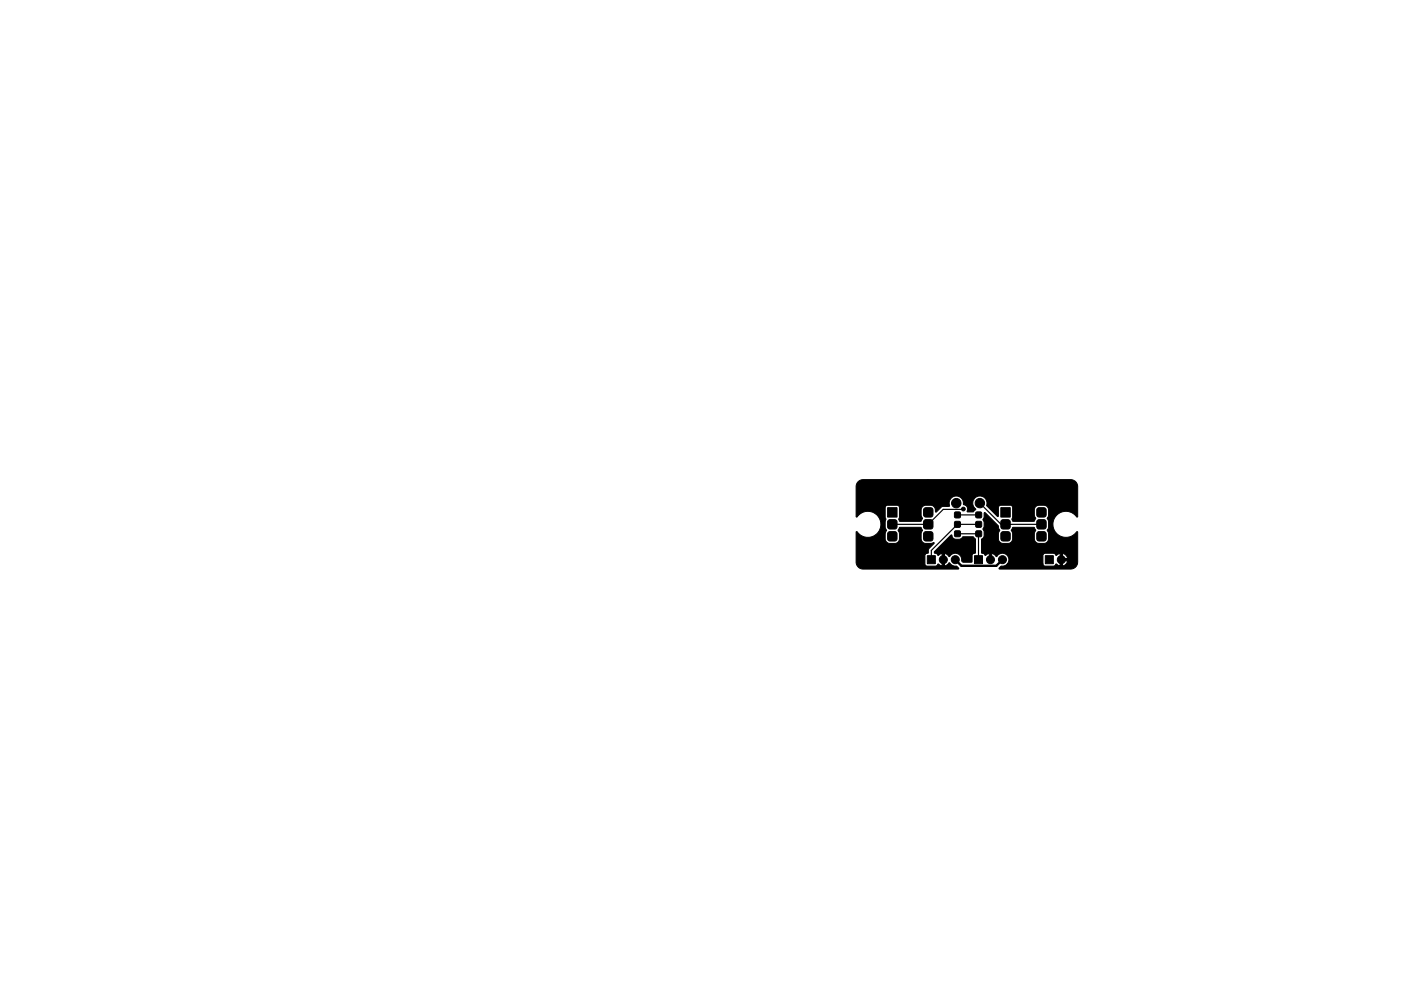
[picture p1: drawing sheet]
<svg xmlns="http://www.w3.org/2000/svg" width="297mm" height="210mm" viewBox="0 0 297 210" stroke-linecap="round" stroke-linejoin="round" font-family="sans-serif">
<g fill="#000" stroke="#000" stroke-width=".21">
<path d="M188.2 107.7h2v2h-2zM188.3 112.9l.4-.1h1l.3 .1 .2 .4v1l-.2 .3-.3 .2h-1l-.4-.2-.1-.3v-1.1zM188.3 110.4l.4-.2h1l.3 .2 .2 .3v1l-.2 .4-.3 .1h-1l-.4-.1-.1-.4v-1.1zM196 112.9l.3-.1h1l.4 .1 .1 .4v1l-.1 .3-.4 .2h-1l-.3-.2-.2-.3v-1.1zM196 107.9l.3-.2h1l.4 .2 .1 .3v1l-.1 .4-.4 .1h-1l-.3-.1-.2-.4v-1.1zM196 110.4l.3-.2h1l.4 .2 .1 .3v1l-.1 .4-.4 .1h-1l-.3-.1-.2-.4v-1.1zM196.6 117.9h1.7v1.7h-1.7zM202.5 112.7l.8-.1 .3 .1 .1 .9-.2 .2-.8 .1-.3-.1v-.9zM202.4 110.7l.3-.1 .8 .1 .2 .2-.1 .9-.3 .1-.8-.1-.1-.2zM202.4 108.7l.3-.1 .8 .1 .2 .2-.1 .9-.3 .1-.8-.1-.1-.2zM206.6 117.9h1.7v1.7h-1.7zM206.9 112.7l.3-.1 .8 .1 .1 .2v.9l-.3 .1-.8-.1-.2-.2z"/>
<path d="M206.9 110.7l.3-.1 .8 .1 .1 .2v.9l-.3 .1-.8-.1-.2-.2zM206.9 108.7l.3-.1 .8 .1 .1 .2v.9l-.3 .1-.8-.1-.2-.2zM212.2 107.7h2v2h-2zM212.3 112.9l.4-.1h1l.3 .1 .2 .4v1l-.2 .3-.3 .2h-1l-.4-.2-.1-.3v-1zM212.3 110.4l.4-.2h1l.3 .2 .2 .3v1l-.2 .4-.3 .1h-1l-.4-.1-.1-.4v-1zM220 112.9l.3-.1h1l.4 .1 .1 .4v1l-.1 .3-.4 .2h-1l-.3-.2-.2-.3v-1zM220 107.9l.3-.2h1l.4 .2 .1 .3v1l-.1 .4-.4 .1h-1l-.3-.1-.2-.4v-1zM220 110.4l.3-.2h1l.4 .2 .1 .3v1l-.1 .4-.4 .1h-1l-.3-.1-.2-.4v-1zM221.6 117.9h1.7v1.7h-1.7zM181.9 102.3l.5-.4 .6-.1h44a1.49 1.49 0 0 1 1.5 1.5v6.3l-.2 .1a2.79 2.79 0 0 0-4.1-.5 2.79 2.79 0 0 0 0 4.2 2.79 2.79 0 0 0 4.2-.6l.1 6.5a1.49 1.49 0 0 1-1.5 1.4h-15.1l-.1-.1 .5-.5 .7-.1 .6-.4h7.5l.4 .5h1.9l.5-.5 .7 .5h.7a1.3 1.3 0 0 0 1.1-1.1h-1.1v1.1h-.5v-1.6h1.6a1.28 1.28 0 0 0-1.1-1.1v1.1h-.5v-1.1l-.8 .4-.6-.4h-2l-.3 .4v1.8h-7.5a1.4 1.4 0 0 0-.4-2 1.4 1.4 0 0 0-2 .5l-.5-.5-.4-.2v1.5l-.4 .1-.2-.1v-1.5l-.8 .4-.3-.4-.5-.1v-2.9l.6-.7v-.9l-.3-.5 .3-.6v-.9a.76 .76 0 0 1 0-1.1v-.8l.1-.2 2.8 2.8 .4 1-.3 .7v1.2a1.01 1.01 0 0 0 .9 .9h1.2a1.01 1.01 0 0 0 .9-.9v-1.2l-.3-.7 .4-.6h4.4l.4 .6-.3 .7v1.2a1.01 1.01 0 0 0 .9 .9h1.2a1.01 1.01 0 0 0 .9-.9v-1.2l-.3-.7 .3-.7v-1.2l-.3-.6 .3-.7v-1.2a1.01 1.01 0 0 0-.9-.9h-1.2a1.01 1.01 0 0 0-.9 .9v1.2l.3 .7-.4 .6h-4.4l-.3-.4 .2-.4v-2.1l-.3-.4-2.3-.1-.3 .1-.1 .4v1.8l-.2 .1-2.3-2.3a1.54 1.54 0 0 0-.9-1.9 1.54 1.54 0 0 0-1.9 .7 1.54 1.54 0 0 0 .5 2l-.6 .5-1.3-.1a1.12 1.12 0 0 0-.8-1.5 1.54 1.54 0 0 0-1.7-1.7 1.54 1.54 0 0 0-1.2 2.1l-1.6 .1-1.2 1.2-.2-.2v-.4a1.01 1.01 0 0 0-.9-.9h-1.2a1.01 1.01 0 0 0-.9 .9v1.2l.3 .7-.4 .6h-4.4l-.3-.4 .2-.4v-2.1l-.1-.4-.4-.1h-2.1l-.3 .1-.1 .4v2.1l.1 .3-.1 .5v1.2l.3 .7-.3 .7v1.2a1.01 1.01 0 0 0 .9 .9h1.2a1.01 1.01 0 0 0 .9-.9v-1.2l-.3-.7 .4-.6h4.4l.4 .6-.3 .7v1.2a1.01 1.01 0 0 0 .9 .9h1.2l.5-.2 .2 .1-1.2 1.3-.1 .8-.6 .4v2.1l.3 .3h1.9l.5-.5 .8 .5v-2.7l-.8 .4-.3-.4h-.4l-.1-.4 3.5-3.5h.2a.88 .88 0 0 0 .8 .9h1l.6-.5h2.1l.5 .4v3l-.6 .4-.1 1.5-1.9 .1a.57 .57 0 0 1-.3-.8 1.43 1.43 0 0 0-1.2-1.1 1.43 1.43 0 0 0-1.5 .7l-.5-.5-.4-.2v2.7l.4-.2 .6-.5a1.66 1.66 0 0 0 1.5 .7l.4 .4v.2h-20.2a1.47 1.47 0 0 1-1.5-1.5v-6.3l.2-.1a3.1 3.1 0 0 0 1.9 1.2h.7a2.79 2.79 0 0 0 2-4.3 2.79 2.79 0 0 0-4.7 0l-.1-6.5z"/>
<circle cx="196.7" cy="103.7" r=".4"/>
<circle cx="196.7" cy="102.2" r=".4"/>
<circle cx="196.7" cy="105.2" r=".4"/>
<circle cx="200" cy="118.7" r=".85"/>
<circle cx="200.8" cy="107" r=".4"/>
<circle cx="202.5" cy="118.7" r=".85"/>
<circle cx="202.7" cy="106.7" r="1"/>
<circle cx="204.2" cy="108" r=".4"/>
<circle cx="207.7" cy="106.7" r="1"/>
<circle cx="210" cy="118.7" r=".85"/>
<circle cx="212.5" cy="118.7" r=".85"/>
<circle cx="225" cy="118.7" r=".85"/>
</g>
<path d="M203 113.2h4.5v5.5M203 109.2h4.5M204.3 108l-4.3 .1-3.2 3.1h-7.6M207.5 111.2h-4.5l-5.5 5.6v1.9M207.7 106.7l4.6 4.5h8.5" fill="none" stroke="#000" stroke-width=".25"/>
<path d="M202.5 118.7l1.3 1.3h7.4l1.3-1.3" fill="none" stroke="#000" stroke-width=".5"/>
</svg>
